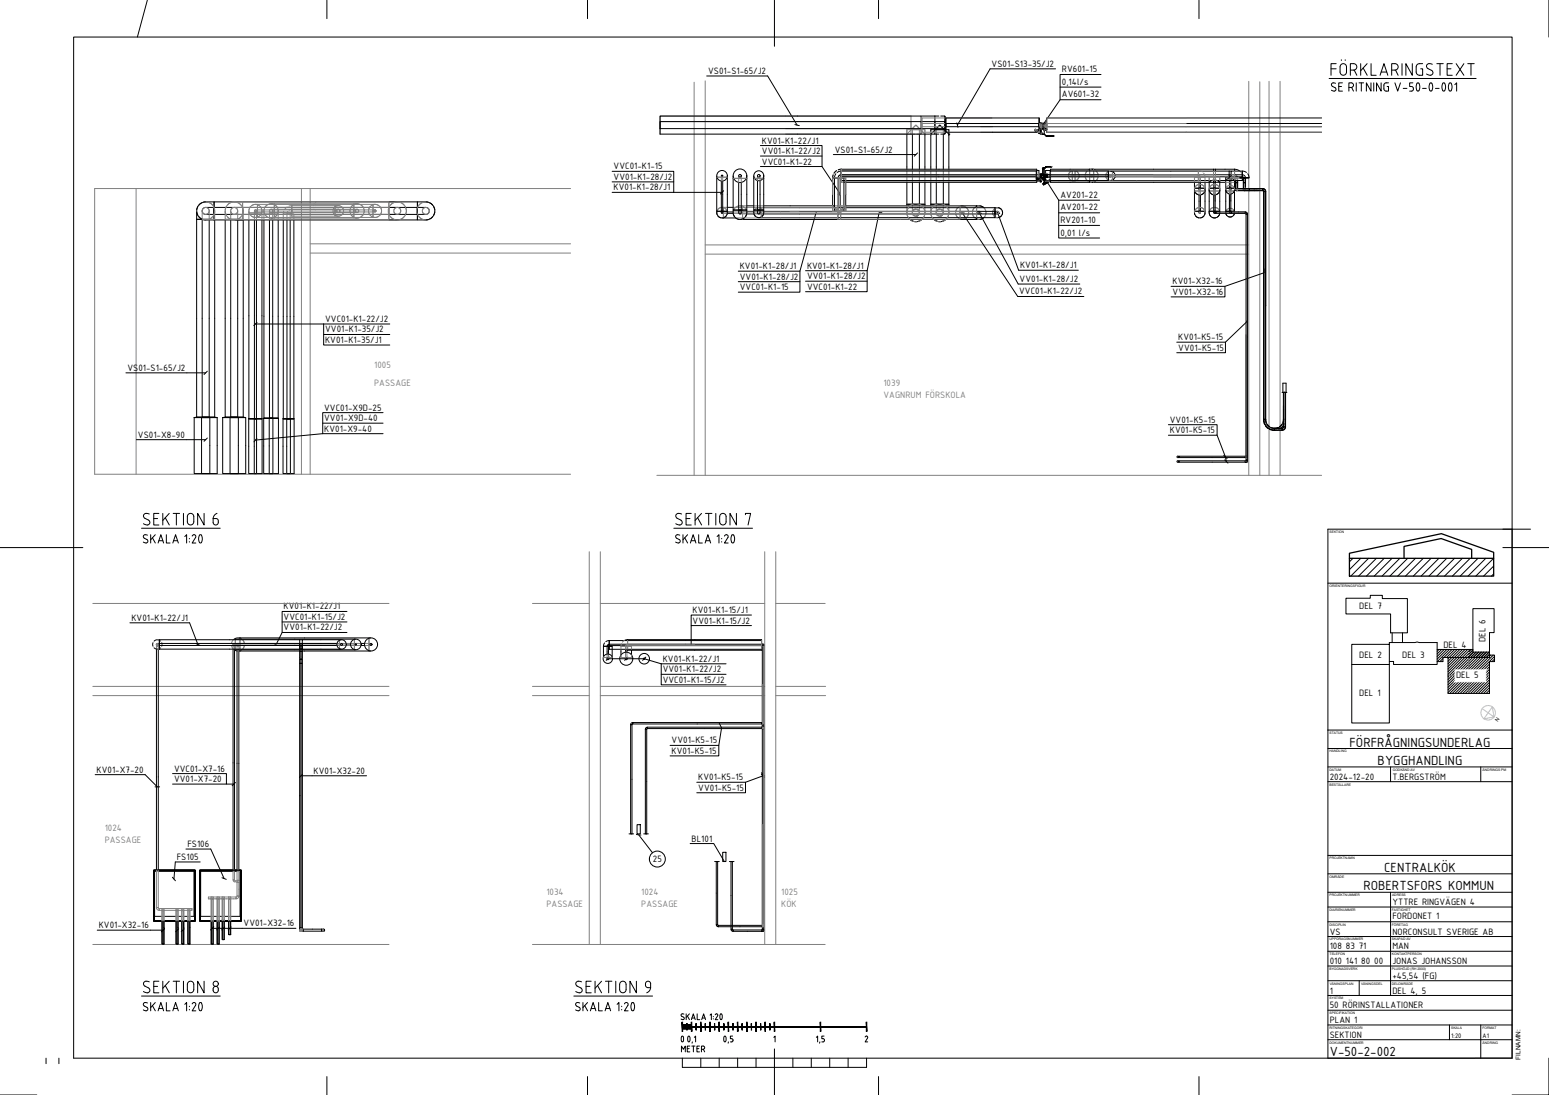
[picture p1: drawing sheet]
<svg xmlns="http://www.w3.org/2000/svg" width="841mm" height="594mm" viewBox="0 0 841 594" stroke-linecap="round" stroke-linejoin="round" font-family="sans-serif">
<defs><g id="words">
<g font-size="10.1">
<text x="368" y="568">0,1</text>
<text x="387" y="568">0,5</text>
</g>
<g font-size="7.8">
<text x="733" y="405">FÖRFRÅGNINGSUNDERLAG</text>
<text x="748" y="415">BYGGHANDLING</text>
<text x="752" y="473">CENTRALKÖK</text>
<text x="740" y="483">ROBERTSFORS KOMMUN</text>
<text x="722" y="573">V-50-2-002</text>
</g>
<text font-size="6.6" x="369" y="572">METER</text>
<g font-size="5.4">
<text x="384" y="40">VS01-S1-65/J2</text>
<text x="538" y="36">VS01-S13-35/J2</text>
<text x="577" y="39">RV601-15</text>
<text x="577" y="46">0,14l/s</text>
<text x="577" y="53">AV601-32</text>
<text x="414" y="78">KV01-K1-22/J1</text>
<text x="414" y="84">VV01-K1-22/J2</text>
<text x="453" y="83">VS01-S1-65/J2</text>
<text x="414" y="89">VVC01-K1-22</text>
<text x="333" y="92">VVC01-K1-15</text>
<text x="333" y="98">VV01-K1-28/J2</text>
<text x="333" y="103">KV01-K1-28/J1</text>
<text x="576" y="107">AV201-22</text>
<text x="576" y="114">AV201-22</text>
<text x="576" y="121">RV201-10</text>
<text x="576" y="128">0,01 l/s</text>
<text x="402" y="146">KV01-K1-28/J1</text>
<text x="438" y="146">KV01-K1-28/J1</text>
<text x="554" y="146">KV01-K1-28/J1</text>
<text x="402" y="152">VV01-K1-28/J2</text>
<text x="438" y="151">VV01-K1-28/J2</text>
<text x="554" y="153">VV01-K1-28/J2</text>
<text x="637" y="154">KV01-X32-16</text>
<text x="402" y="157">VVC01-K1-15</text>
<text x="438" y="157">VVC01-K1-22</text>
<text x="553" y="160">VVC01-K1-22/J2</text>
<text x="637" y="160">VV01-X32-16</text>
<text x="177" y="175">VVC01-K1-22/J2</text>
<text x="177" y="180">VV01-K1-35/J2</text>
<text x="640" y="185">KV01-K5-15</text>
<text x="177" y="186">KV01-K1-35/J1</text>
<text x="640" y="190">VV01-K5-15</text>
<text x="69" y="201">VS01-S1-65/J2</text>
<text x="176" y="223">VVC01-X9D-25</text>
<text x="176" y="228">VV01-X9D-40</text>
<text x="635" y="229">VV01-K5-15</text>
<text x="75" y="237">VS01-X8-90</text>
<text x="176" y="234">KV01-X9-40</text>
<text x="635" y="235">KV01-K5-15</text>
<text x="154" y="331">KV01-K1-22/J1</text>
<text x="376" y="333">KV01-K1-15/J1</text>
<text x="738" y="331">DEL 7</text>
<text x="71" y="337">KV01-K1-22/J1</text>
<text x="154" y="336">VVC01-K1-15/J2</text>
<text x="376" y="338">VV01-K1-15/J2</text>
<text x="154" y="342">VV01-K1-22/J2</text>
<text x="784" y="352">DEL 4</text>
<text x="806" y="348" transform="rotate(-90 806 348)">DEL 6</text>
<text x="360" y="359">KV01-K1-22/J1</text>
<text x="738" y="357">DEL 2</text>
<text x="761" y="357">DEL 3</text>
<text x="360" y="365">VV01-K1-22/J2</text>
<text x="360" y="370">VVC01-K1-15/J2</text>
<text x="791" y="368">DEL 5</text>
<text x="738" y="377">DEL 1</text>
<text x="365" y="403">VV01-K5-15</text>
<text x="365" y="409">KV01-K5-15</text>
<text x="52" y="419">KV01-X7-20</text>
<text x="94" y="419">VVC01-X7-16</text>
<text x="170" y="420">KV01-X32-20</text>
<text x="94" y="424">VV01-X7-20</text>
<text x="379" y="423">KV01-K5-15</text>
<text x="722" y="423">2024-12-20</text>
<text x="756" y="423">T.BERGSTRÖM</text>
<text x="379" y="429">VV01-K5-15</text>
<text x="102" y="460">FS106</text>
<text x="376" y="457">BL101</text>
<text x="96" y="467">FS105</text>
<text x="354" y="468">25</text>
<text x="756" y="491">YTTRE RINGVÄGEN 4</text>
<text x="54" y="504">KV01-X32-16</text>
<text x="132" y="503">VV01-X32-16</text>
<text x="756" y="498">FORDONET 1</text>
<text x="722" y="507">VS</text>
<text x="756" y="507">NORCONSULT SVERIGE AB</text>
<text x="722" y="515">108 83 71</text>
<text x="756" y="515">MAN</text>
<text x="722" y="523">010 141 80 00</text>
<text x="756" y="523">JONAS JOHANSSON</text>
<text x="756" y="531">+45,54 (FG)</text>
<text x="722" y="539">1</text>
<text x="756" y="539">DEL 4, 5</text>
<text x="722" y="547">50 RÖRINSTALLATIONER</text>
<text x="722" y="555">PLAN 1</text>
<text x="722" y="563">SEKTION</text>
</g>
<g font-size="5.4" fill="#808080">
<text x="203" y="200">1005</text>
<text x="203" y="209">PASSAGE</text>
<text x="480" y="209">1039</text>
<text x="480" y="216">VAGNRUM FÖRSKOLA</text>
<text x="57" y="451">1024</text>
<text x="57" y="458">PASSAGE</text>
<text x="297" y="486">1034</text>
<text x="348" y="486">1024</text>
<text x="424" y="486">1025</text>
<text x="297" y="492">PASSAGE</text>
<text x="348" y="492">PASSAGE</text>
<text x="424" y="492">KÖK</text>
</g>
<g font-size="3.9">
<text x="788" y="563">1:20</text>
<text x="805" y="563">A1</text>
</g>
<text font-size="3.5" x="825" y="575" transform="rotate(-90 825 575)">FILNAMN:</text>
<text font-size="2.8" x="813" y="392" transform="rotate(-56 813 392)">N</text>
<g font-size="1.8">
<text x="722" y="289">SEKTION</text>
<text x="722" y="318">ORIENTERINGSFIGUR</text>
<text x="722" y="398">STATUS</text>
<text x="722" y="408">HANDLING</text>
<text x="722" y="418">DATUM</text>
<text x="756" y="418">GODKÄND AV</text>
<text x="805" y="418">ÄNDRINGS PM</text>
<text x="722" y="426">BESTÄLLARE</text>
<text x="722" y="466">PROJEKTNAMN</text>
<text x="722" y="476">OMRÅDE</text>
<text x="722" y="486">PROJEKTNUMMER</text>
<text x="756" y="486">ADRESS</text>
<text x="722" y="494">DIARIENUMMER</text>
<text x="756" y="494">FASTIGHET</text>
<text x="722" y="502">DISCIPLIN</text>
<text x="756" y="502">FÖRETAG</text>
<text x="722" y="510">UPPDRAGSNUMMER</text>
<text x="756" y="510">SKAPAD AV</text>
<text x="722" y="518">TELEFON</text>
<text x="756" y="518">KONTAKTPERSON</text>
<text x="722" y="526">BYGGNADSVERK</text>
<text x="756" y="526">PLUSHÖJD (RH 2000)</text>
<text x="722" y="534">VÅNINGSPLAN</text>
<text x="739" y="534">VÅNINGSDEL</text>
<text x="756" y="534">DELOMRÅDE</text>
<text x="722" y="542">SYSTEM</text>
<text x="722" y="550">SPECIFIKATION</text>
<text x="722" y="558">RITNINGSKATEGORI</text>
<text x="788" y="558">SKALA</text>
<text x="805" y="558">FORMAT</text>
<text x="722" y="566">DOKUMENTNUMMER</text>
<text x="805" y="566">ÄNDRING</text>
</g>
</g></defs>
<g fill="none" stroke="#808080" stroke-width=".54">
<path d="M377 45v213M383 44v214M678 44v214M684 44v214M689 44v214M695 44v214M358 70v-4h137v4h-68M358 73v-10h137v10h-68M492 70v3l5-5 5 5v-3zM495 73h2M495 70h.1M495 70l2-2 2 2"/>
<path d="M495 70h4v3M495 70v3M498 73h2M500 70h-1M500 66l1 1-1 3zM500 63l1 1v8l-1 1zM501 69h13M501 72h14M502 70v1M502 72v1M505 73h.1M505 70v3"/>
<path d="M508 70v2M508 70h.1M512 70h.1M512 70v2M515 70v2M532 69h7M539 67h-38v2M539 64h-38v8M562 71l1 1zM563 71h.1M563 71h1M563 72l2 1"/>
<path d="M563 72h.1M563 72l1-1v1M564 71l-2-1v1l1 1M564 71h.1M564 71l-1 1M564 70h.1M564 67v1M564 68v1M564 67h.1M564 67v2M564 70v2h-32M565 73h.1"/>
<path d="M565 67v2h-1M565 67v2h1M565 72l1 1M567 69v-1h-2v2M567 70v1M568 67v2h-1M568 67v2v-2M568 67v1M568 68v1M568 70h.1M644 67h-76v2h150M644 64h-76v8h150"/>
<path d="M389 96h6M392 95v1v-1M392 98v-2v2M398 97h7M398 95h.1M401 95v1a.9 .9 0 0 0 0 1 .9 .9 0 0 0 1 0v-2M401 99v-2h1v2M405 95h.1M409 95h.1M409 97h5M411 95v2a.8 .8 0 0 0 1 0 .8 .8 0 0 0 1-1v-1M411 98v-1h2v1"/>
<path d="M415 95h.1M452 95v1h7M453 96h6M454 93l-1 1M455 96h1M455 96h1v10M455 96v19h1M457 96h-1M457 95l-2 1h1M457 92h-2M457 96h106v-1v1M457 93v6h1"/>
<path d="M457 96v-1h-1l-1 1h1M457 95v1zM457 92v7zM457 98h106M459 96v2M492 92v7M495 92v7M499 92v7M502 92v7M505 92v7M508 92v7M510 95h-53v1"/>
<path d="M512 92v7M515 92v7M563 92h-106v6M563 97h.1M563 96v1M563 97v1M564 98h.1M564 95h1M564 95h1v1h-1zM564 96h1M564 95v1l1-1M564 95h-107v1"/>
<path d="M564 95v1h-107M564 94v2M564 95v1h-1v-1v1M564 94v1h1h-1v1h1v-1M564 94h1v2h-1zM565 95v1M565 96h.1M565 96h-1M565 96l1-1 1 1h-1M565 96v1M565 95l1 1h-1zM565 95h.1"/>
<path d="M565 95h2M565 95v1zM565 94v2M565 95v-1v2M565 94v2zM566 96v-1l1 1h-1zM566 91h.1M566 91h2zM566 94v1h1M566 91h1M567 95v1h-2M567 96h.1"/>
<path d="M567 95h.1M567 96h-1M567 95v1M567 92h-1v1M567 91h-1l1 1M567 95v1zM567 95h1l-1 1h1M567 96h1M567 95v1l1-1M568 95h.1M568 95l-2-1v2h1h-1M568 95h14v1h-14z"/>
<path d="M568 94v2M568 98h.1M568 95v1h-1M568 95v1zM568 95v1h1v-1v1h-1zM568 94v1v-1h1M568 90v1M568 90l3 1h-3M568 91h.1M568 90h3M569 95h1v1h-1zM570 98h-1"/>
<path d="M570 95v1M570 98h.1M570 93v5M570 92h12M571 90h.1M571 90l-3 1M580 96l1 2M581 95h11M581 93l-1 2M582 98h2M582 95h1v1v-1h1v1h-2zM582 92v6h2v-6h-1l1 1"/>
<path d="M582 92h1l-1 1M582 92v6h-14M584 95h67v1h-67zM584 92h67v6h-67zM585 93l1 2M586 96l-1 2M589 96l1 2M590 93l-1 2M591 92h2a4 4 0 0 0-4 3 4 4 0 0 0 4 4l-2-1M592 95h1h-1l1 1v-1h1a1.2 1.2 0 0 1-1 1 1.2 1.2 0 0 1-1 0zM592 93v5M592 95v1h-11"/>
<path d="M594 92v7M596 96l-1 2 1-3-1-2 1 2h-2v1h2M601 94v2M601 95h4h-1v1M601 96h4M601 97l2 1M603 95h1a.9 .9 0 0 1-1 1 .9 .9 0 0 1-1-1zM603 93l-2 1M603 93a2.6 2.6 0 0 0-3 2 2.6 2.6 0 0 0 3 3M604 93v5M626 95h33v1h-33M649 96h5v3"/>
<path d="M649 96v3M651 92l2 1M651 92v6M651 96h1v3M651 96v3M654 94v2h-5M658 98l1-1 2 1M659 93v5M659 96h.1M659 96h1v2M659 96h1M659 96v2"/>
<path d="M660 96h.1M660 95v1M660 93v5M662 99v-3h-5l-1 3M662 99h.1M662 96v2M665 96h2M666 96l-1 2M666 99h4M668 96v2M668 96h7zM668 95h2v1h-2"/>
<path d="M670 96v2M670 93v5M671 97h1v1M671 97v1M671 96l-1-1h1l1 1M671 96h1zM673 93l2 2M675 95v1M74 102v155M107 114v1M110 114v5h7M112 113l1 1"/>
<path d="M113 110h-1a5 5 0 0 1 5 4 5 5 0 0 1-5 5h1M113 115l-1 1M114 114v5h-4h4M114 110l1 1M115 118l-1 1M116 112l1 2M117 115l-1 2M117 114v5M117 119h.1M122 114v5h10v-5M122 119h10M122 115l1 2"/>
<path d="M123 112l-1 2M123 118l2 1M125 110l-2 1M125 114v5h4v-5M125 119h4M125 115l2 1M125 114l2-1 2 1M126 119h1M126 110h2M127 113h5v3M127 110h5v9M127 119h1"/>
<path d="M128 119h-1M129 115l-2 1h5M129 110l2 1M131 118l-2 1M131 112l1 2M132 113h79v3h-79zM132 110h79v9h-79zM132 115l-1 2M135 114v2h7v-2M135 119v-3h7v3M135 115l1 2M136 112l-1 2"/>
<path d="M137 117l2 1M137 111h2h2M138 114v2h1v-2M138 119v-3h1v3M139 114h1v1M139 115h-1l1-1v1h1M139 111h1v7M140 114h63v1h-63zM140 111h63v7h-63zM141 117l-2 1h1M141 112l1 2M142 115l-1 2"/>
<path d="M143 114v2h8v-2M143 119v-3h8v3M143 113v2M144 116l1 2M145 111l-1 2M146 118h1M146 111h2M146 114v2h2v-2M146 119v-3h2v3M147 114h2v1M147 115a.9 .9 0 0 1-1-1 1 1 0 0 1 2 0 .9 .9 0 0 1-1 1h2M147 111h2v7"/>
<path d="M148 118h-1h2M149 115h43v-1h-34v1M149 111h43v7h-43zM149 111l2 2M151 116l-2 2M151 113v2M154 116h6M154 116h6v3M154 116v3M154 115v1M156 116h2v3M156 116v3"/>
<path d="M156 112l-1 2M156 115v1M157 112h1v5M157 114h1a.9 .9 0 0 1 1 0 .9 .9 0 0 1-1 1M158 112h24v5h-24zM158 115v1h-2M164 102v155M168 102v155M171 114h-22v1M181 115l1 2M182 112l-1 2M182 114v1h-24"/>
<path d="M183 117h2M184 114h-2v1h2M184 112h1M184 112h-1M184 112h-2v5h2M186 112v2M186 115v2M190 113v2M190 116l2 2M192 111l-1 2M193 118h2M194 114h-2v1h2"/>
<path d="M194 111h1M194 111h-1M194 111h-2v7h2M196 111l1 2M197 116l-1 2M198 113v2M200 115l1 2M201 112l-1 2M202 117l2 1 2-1M204 114h-1v1h1M204 111h2M204 111h-2"/>
<path d="M204 111h-1v7h1M206 112l1 2M207 115l-1 2M211 115v2M211 112v2M212 118l2 1M214 110l-2 1M214 115l2 1 2-1M215 119h2M216 113l2 1M216 113l-2 1M216 113h-5v3h5"/>
<path d="M216 110h1M216 110h-1M216 110h-5v9h5M218 110l1 1M219 118l-1 1M220 112l1 2M221 115l-1 2M226 115l1 2M227 112l-1 2M227 118l2 1M229 110l-2 1M229 115l2 1"/>
<path d="M230 110h1a5 5 0 0 0-5 4 5 5 0 0 0 5 5h-1M231 113l-2 1M310 102h-259v155h259M389 114v1a2.9 2.9 0 0 1 3-3 2.9 2.9 0 0 1 3 3v-1M392 113l-2 1M392 115h.1M392 115h1v1h-1M392 112h1v6v-6h2M393 113l1 1M395 115h-2v1h2M398 115h57M398 112h57"/>
<path d="M399 113l-1 2a4 4 0 0 1 4-3 4 4 0 0 1 3 3v-2M401 115a.7 .7 0 0 1 1 0M401 112h-2M402 115a.9 .9 0 0 1 1 0 .9 .9 0 0 1 0 1h-1M402 112h1v7v-7h2M402 119h.1M402 112h2M405 115h-2v1h2M409 115h6h-2v1M409 112h6M409 116h6M410 113l-1 2a2.7 2.7 0 0 1 3-2 2.7 2.7 0 0 1 3 2l-1-2"/>
<path d="M411 113h2M411 115a.7 .7 0 0 1 1 0 .7 .7 0 0 1 1 0M412 115h1v1h-1M412 113h1M412 118h.1M413 113v5M413 113h2M429 116h5M429 115h5M452 112h.1M452 112v3h7M452 106v-10h7v10"/>
<path d="M452 112l4 3 3-3M452 112v3M453 113h.1M453 112h5M453 113v2M455 115v1h-57M455 112v6h-55M455 115v1h66v-1h-65v1v-1h74M455 112v6M455 119h66v-7h-65v7M455 115v1zM455 112v7z"/>
<path d="M455 112h1M455 115h.1M455 115h1M455 113v2M456 115h.1M456 115h-1M456 113v2M456 112v6M458 113h.1M458 113v2M458 113a2.8 2.8 0 0 1-2 1 2.8 2.8 0 0 1-3-1M459 112h.1"/>
<path d="M459 112v3M492 112l1 5M492 111h1M493 114v3M493 118l1 1a5 5 0 0 1 0-7 5 5 0 0 1 7 0 5 5 0 0 1-1 7l1-1M493 113v1M493 118l2 2M494 112l-1 1M495 112v4l1 1M495 111h1M496 111l-2 1M497 114l-2 1 2 2"/>
<path d="M497 113l-1 1M498 114l1 1M498 111h2M499 111h-2h-2M499 116l-2 1M499 111h.1M499 115l-1 2M499 112v3M500 111l1 1M500 112l2 1M501 119l-2 1M502 113v2"/>
<path d="M502 111h.1M502 114v1M502 116l-1 2M502 115v2M502 112v3M505 112l1 5M506 114v3M506 118l1 1a5 5 0 0 1 0-7 5 5 0 0 1 7 0 5 5 0 0 1-1 7l1-1M506 113l-1 1M506 118l2 2M507 112l-1 1M508 112v4l1 1"/>
<path d="M509 111l-2 1M510 114l-2 1 2 2M510 113l-1 1M511 114l1 1M511 111h2M512 111h-2h-2M512 116l-2 1M512 115l-1 2M512 112v3M513 111l1 1M513 112l2 1M514 119l-2 1"/>
<path d="M515 113v2M515 114v1M515 116l-1 2M515 115v2M515 112v3M519 116l1 2M520 113l-1 2M520 118l2 1 2-1M522 115h-1v1h1M522 112h2M522 112h-2M522 112h-1v7h1"/>
<path d="M525 113l1 2M526 116l-1 2M528 116l1 2M529 113l-1 2M529 112h3a4 4 0 0 0-4 3 4 4 0 0 0 4 4l-3-1M530 115v1h2M530 115h2a.7 .7 0 0 0-1 1 .7 .7 0 0 0 1 0 .7 .7 0 0 0 0-1M530 113v5M530 115v1h-37M535 117l-1 1M535 113h-1l1 2-1 3M535 114v2"/>
<path d="M539 114v2M540 114l2-1a2.7 2.7 0 0 0-3 2 2.7 2.7 0 0 0 3 3l-2-1M542 115a.7 .7 0 0 0-1 0 .7 .7 0 0 0 1 1M649 104h5M649 102v1a2.9 2.9 0 0 1 2-3 2.9 2.9 0 0 1 3 3v-1M649 114v1a2.9 2.9 0 0 1 2-3 2.9 2.9 0 0 1 3 3v-1M651 100l-2 1M651 113l-2 1M651 106v-2h1v2M651 115h1M652 100l2 1M652 113l2 1"/>
<path d="M657 104h5M657 102v1a2.9 2.9 0 0 1 2-3 2.9 2.9 0 0 1 3 3v-1M657 114v1a2.9 2.9 0 0 1 3-2 2.9 2.9 0 0 1 2 3M659 100l-2 1M659 113l-2 1M659 103v1h1v-1M659 103h1M659 115h1M659 115h1zM659 103h1v3M659 103v3M660 115h.1"/>
<path d="M660 109v-5h-1v11h1M660 103v3M660 100l2 1M660 113l2 1M662 114v1M666 104h4M666 116a2.4 2.4 0 0 1 2-3 2.4 2.4 0 0 1 2 3M666 101v2a2.4 2.4 0 0 1 2-3 2.4 2.4 0 0 1 2 3v-2M666 114v1M667 101h2M667 113h2M668 103v1v-1"/>
<path d="M668 103h.1M668 115h.1M668 103v2M668 115h8v1h-7M668 109v-5v11M668 103v2v-2M670 114v1M671 103h.1M671 102v1M671 102l1 1h-1M671 102a.7 .7 0 0 1 1 1 .6 .6 0 0 1-1 0 .6 .6 0 0 0 1 0 .7 .7 0 0 0-1-1zM672 102v1"/>
<path d="M675 102v1M676 103v-1v1h5M676 102h5M676 103h-1a.6 .6 0 0 1 0-1 .7 .7 0 0 1 1 1h5M676 102v1M677 116a.6 .6 0 0 0 0-1 .6 .6 0 0 0-1 0l1 1v131v-65M681 103h2M683 102h-2v1M686 103v-1l1 2M686 104v124h1M686 104h1v62M686 104v-2l1 1v1"/>
<path d="M168 137h142M168 132h142M383 138h295M383 133h295M496 120h2M509 120h2M687 166v-62h-1v124M697 213h1M697 213h1v15M698 213h-1h1v15M686 228h1M686 228l1 2"/>
<path d="M687 228v1v-1M687 228h.1M687 231l2 1M688 230l1 2M689 233h3M690 232h2M693 232h-1M693 233h-1M695 232l-1 1M697 220v8h1M697 228v1M697 230v1"/>
<path d="M698 230l-1 1M698 228v1M125 257h4M138 257h1M146 257h2M156 257h2M357 258h361M639 250v1M639 248h.1M676 248h1M676 250h1M677 248v-1v1"/>
<path d="M677 250h.1M320 299v213M326 299v213M415 299v213M421 299v213M50 327h161M289 327h31M326 327h89M421 327h27M85 352v-1h1v1M85 347l2 1M86 349h-1a.8 .8 0 0 0 0 1 .8 .8 0 0 0 1 1v-1"/>
<path d="M86 349l-1 1M86 350h-1M87 351l-2 1M88 349v2M126 350l1 2M127 350h.1M127 352v-2v3M127 347l-1 2M127 350v-1v1h1M127 349h1M128 349h.1M128 349v1z"/>
<path d="M128 350h.1M128 350h60M128 347v5M129 353v-2h1v2M129 349h1v1M129 350v-1l1 1h-1h1M129 346l2 1M129 349a.8 .8 0 0 0 0 1 .8 .8 0 0 0 1 1v-1M130 350h-1M130 347v6M130 350h66M131 353h-2"/>
<path d="M132 347l1 2M133 350l-1 2M163 352h.1M163 357a.7 .7 0 0 1 0-1 .7 .7 0 0 1 1 1M163 353h1M163 350v2M163 357h.1M164 357v1M164 357h-1v1M164 357h.1M164 352h.1M184 347v5"/>
<path d="M184 349v1h-1M185 349h-1v1h1M188 349h-60v1M190 349h2v1h-2M192 347v6M193 349h-1v1h1M196 349h-66v1M198 349h2v1h-2M200 346v7M201 349a.7 .7 0 0 0 0 1M328 356v1M330 355v2"/>
<path d="M330 357h.1M332 356l-4 1M337 351h6M337 351h6v1M337 351v1M337 349v2M339 347l-1 1M340 352v-1v1M340 354v3M340 357h.1M341 347v5M343 355v2h-6v-2v2"/>
<path d="M377 350h-36M414 350a.6 .6 0 0 1 1 0 .7 .7 0 0 1-1 1h1v41h-1v-21M414 350h-73M414 347v5M414 350h.1M809 355v2h-12v9h12h-12v10v-10h-11h11v-9M50 377h161M50 372h161M289 377h31M289 372h31M326 377h89M326 372h89"/>
<path d="M421 377h27M421 372h27M414 392h.1M414 393h.1M414 395h.1M414 394v-1h1v1M415 396v106h-1v-55M85 472h1v20h-1zM85 473h1M127 472v5zM127 473h.1M128 478h.1"/>
<path d="M129 479h.1M129 479h1v7h-1zM129 479v-1v1M129 473h1M130 478h-1v-6h1v7M85 492h1v2l-1-1zM88 494h1v6h-1zM88 497h1M88 493v1h-2v-1h3M88 494h1M88 494h.1M88 494h1v6"/>
<path d="M89 494h.1M96 494h1v6h-1zM96 497h1M96 493v1h-7M96 494h1v6M96 494h1M96 494v6M97 494h.1M97 493h-8v1M97 494h-1M99 494h1v6h-1zM99 497h1"/>
<path d="M99 493v1h-2M99 494h1M99 494h1v6M99 494v6M100 494h-1M100 494h.1M100 493h-3v1M102 494h1v6h-1zM102 497h1M102 493v1h-2M102 494h1v6M102 494h1"/>
<path d="M102 494v6M103 493h-3v1M103 494h-1M104 493v1h-1M104 493h-1v1M104 493v1M113 487v1M115 500v-12h1v12M115 500h1M115 497h1M115 487h-2v1M115 487v1h-2"/>
<path d="M115 487h1M115 488h1v12M115 488h1M115 488v12M118 500v-12h1v12M118 500h1M118 497h1M118 487h-2v1M118 487v1h-3M118 487h1M118 488h1v12M118 488v12"/>
<path d="M119 488h-1M121 488h1v12h-1zM121 497h1M121 487h-2v1M121 487v1h-3M121 487h1M121 488h1v12M121 488h1M121 488v12M124 488h1v12h-1zM124 497h1M124 487h-2v1"/>
<path d="M124 487v1h-3M124 487h1M124 488h.1M124 488h1v12M124 488h1M124 488v12M128 487l2-1-1 2h-1zM128 487h-3v1M128 487v1h-4M50 512h161M163 505a.7 .7 0 0 1 0-1 .7 .7 0 0 1 1 1M163 505h1z"/>
<path d="M163 504l1 1M163 504h2M163 505h1M164 505l-1-1 1 1M175 504h1l-1 1h1zM289 512h159M414 505h.1M414 503h.1M414 502h.1M414 502h1M414 505h1h-1"/>
<circle cx="583" cy="95" r="2.9"/>
<circle cx="583" cy="95" r=".4"/>
<circle cx="593" cy="95" r=".5"/>
<circle cx="603" cy="95" r=".5"/>
<circle cx="651" cy="96" r=".5"/>
<circle cx="112" cy="114" r="1.9"/>
<circle cx="127" cy="114" r="5"/>
<circle cx="127" cy="114" r="1.9"/>
<circle cx="139" cy="114" r="4"/>
<circle cx="139" cy="114" r=".5"/>
<circle cx="147" cy="114" r="4"/>
<circle cx="147" cy="114" r=".9"/>
<circle cx="184" cy="114" r=".9"/>
<circle cx="184" cy="114" r="2.9"/>
<circle cx="194" cy="114" r=".9"/>
<circle cx="194" cy="114" r="4"/>
<circle cx="204" cy="114" r=".6"/>
<circle cx="204" cy="114" r="4"/>
<circle cx="204" cy="114" r=".5"/>
<circle cx="216" cy="114" r="5"/>
<circle cx="216" cy="114" r="1.9"/>
<circle cx="231" cy="114" r="1.9"/>
<circle cx="392" cy="115" r=".4"/>
<circle cx="402" cy="115" r=".7"/>
<circle cx="412" cy="115" r=".7"/>
<circle cx="497" cy="115" r="1.9"/>
<circle cx="510" cy="115" r="1.9"/>
<circle cx="522" cy="115" r=".6"/>
<circle cx="522" cy="115" r="4"/>
<circle cx="522" cy="115" r=".5"/>
<circle cx="532" cy="115" r=".7"/>
<circle cx="542" cy="115" r=".7"/>
<circle cx="651" cy="103" r=".5"/>
<circle cx="651" cy="115" r=".4"/>
<circle cx="651" cy="103" r=".4"/>
<circle cx="659" cy="115" r=".4"/>
<circle cx="659" cy="103" r=".4"/>
<circle cx="668" cy="115" r=".4"/>
<circle cx="671" cy="103" r=".4"/>
<circle cx="676" cy="103" r=".6"/>
<circle cx="676" cy="103" r=".4"/>
<circle cx="677" cy="248" r=".4"/>
<circle cx="85" cy="350" r=".6"/>
<circle cx="85" cy="350" r=".5"/>
<circle cx="127" cy="350" r=".4"/>
<circle cx="129" cy="350" r=".5"/>
<circle cx="163" cy="357" r=".5"/>
<circle cx="340" cy="350" r=".5"/>
<circle cx="414" cy="395" r=".4"/>
<circle cx="414" cy="392" r=".4"/>
<circle cx="127" cy="478" r=".5"/>
<circle cx="163" cy="505" r=".5"/>
<circle cx="414" cy="502" r=".4"/>
</g>
<g fill="none" stroke="#000" stroke-width=".54">
<path d="M80 0l-5 20M177 0v10M319 0v10M420 0v25M477 0v10M651 0v10M841 0v20M40 20h781v554h-781zM573 37h-35l-18 31M723 37h2M725 35h-2v6M728 35a1.7 1.7 0 0 1 2 0 1.7 1.7 0 0 1 1 1v3a1.7 1.7 0 0 1-2 2 1.7 1.7 0 0 1-1-2z"/>
<path d="M728 32v1M730 32v1M733 38h2a1.7 1.7 0 0 0 2-2 1.7 1.7 0 0 0-2-1h-2v6M735 38l2 3M739 35v6M740 37l2 4M742 35l-3 3M744 35v6h3M750 39h3M756 38h1a1.7 1.7 0 0 0 2-2 1.7 1.7 0 0 0-2-1h-1v6M758 38l1 3M761 35v6"/>
<path d="M767 35v6l-4-6v6M772 35h-2l-1 1v4l1 1h2v-4h-1M778 35h-1a1.5 1.5 0 0 0-2 0 1.5 1.5 0 0 0 0 2l2 1a1.6 1.6 0 0 1 0 3 1.6 1.6 0 0 1-2-1M780 35h4M782 35v6M786 37h2M789 35h-3v6h3M791 35l4 6M795 35l-4 6M797 35h3M799 35v6M384 41h33l16 27"/>
<path d="M576 47h22M598 54h-22l-10 14M598 40h-22v14M722 43h79M725 45a1.1 1.1 0 0 0-2 0 1.1 1.1 0 0 0 0 2l2 1a1.2 1.2 0 0 1 0 1 1.2 1.2 0 0 1-2 0M727 47h1M729 45h-2v4h2M732 47h2a1.2 1.2 0 0 0 1-1 1.2 1.2 0 0 0-1-1h-2v4M734 47l1 2M736 45v4M738 45h2M739 45v4"/>
<path d="M744 45v4l-2-4v4M746 45v4M749 41l2-6 3 6M750 45v4l-3-4v4M754 45h-2l-1 1 1 3h2v-2h-1M757 45l2 4 1-4M762 48h2M767 45h-2v2h1a1.3 1.3 0 0 1 1 1 1.3 1.3 0 0 1-1 1h-1M769 45h1a2.3 2.3 0 0 1 1 2 2.3 2.3 0 0 1-1 2l-1-2zM772 48h2M776 45h1a2.3 2.3 0 0 1 1 2 2.3 2.3 0 0 1-1 2l-1-2zM779 48h2"/>
<path d="M783 45h1a2.3 2.3 0 0 1 1 2 2.3 2.3 0 0 1-1 2l-1-2zM787 45a2.3 2.3 0 0 1 1 2 2.3 2.3 0 0 1-1 2l-1-2zM790 46l1-1v4M413 79h33v11M432 68h2M492 73v19M495 73v19M499 73v19M502 73v19M505 71v-1h10v1M505 72v1M505 73l5-5 5 5"/>
<path d="M505 74v18M508 66v4h-150v-4h155M508 63v10h-2M508 70h5M508 73h2M508 70h.1M508 70l2-2 2 2M508 73v19M509 70h3M510 63h-152v10h147M511 63h2M511 73h2"/>
<path d="M512 73v19M513 70h-1M513 66l1 1-1 3zM513 63l1 1v8l-1 1zM514 67h50v2h-50zM514 72h49M515 72v20M516 73h-1M519 67l1 2M562 71l1 1zM562 70l2 1-1 1-1-1zM563 71h.1"/>
<path d="M563 71h1M563 72l2 1zM563 72l2 1M564 71l-1 1M564 72h.1M564 71h1M564 71h1l-1 1h-1M564 70l-1 1M564 70h.1M564 71v-7h-50v8M564 70l1 1M564 70l1 1z"/>
<path d="M564 72l1-1-1 1 1 1M564 72h2l-1 1M564 64v3M564 67h1M564 69v1M565 67l-1 1 1-1v1h-1h1v1h-1h1M565 67h3v1h-3zM565 69l1 1zM565 71l-1 1M565 70v1l-1-1zM565 71v1M565 69v1l-1-1z"/>
<path d="M565 73h.1M565 71v1v-1M565 71h.1M565 68l1 1v1l-1-1zM565 68h.1M565 69h-1l2 1-1-1M565 69l1 1h-1zM565 68l1 2M565 68l1 1M566 68h1l-1 1-1-1zM566 73h1M566 68l1 2"/>
<path d="M566 72h-1v1M566 68h-1M566 68h.1M566 69h.1M566 70l1 1M567 68l1 2M567 68h.1M567 70h-1M567 70v1M567 70h.1M567 71v2h-2h2M567 69v1"/>
<path d="M567 71h.1M567 68l1 1v1M567 73l1 1zM568 67h-3M568 70h.1M568 67h.1M568 67v1v-1v1v1M568 74h4zM568 69v1M568 69h.1M718 67h-150v2h150M718 64h-150v8h150"/>
<path d="M332 93h34v11M332 99h34M389 96v19h6v-19M392 98v17v-17M398 96v18h7v-18M401 99v15h1v-15M409 96v1M409 97v17h6v-17M409 97h.1M411 98v16h2v-16M413 90h33l10 14v2M413 85h33"/>
<path d="M415 97h.1M415 96v1M452 96h1M452 96v16M452 95v1M452 84h45M453 96h5M453 96h5v16M453 96v19M454 94l-1 2M454 93l-1 1M455 94l2-1v5"/>
<path d="M455 95a1 1 0 0 1 2 0 .7 .7 0 0 1-1 1h-1zM457 92v1M457 92h106v2M457 92h-2M457 93h106v5h-106zM457 96h106M459 98v13M492 99v12M495 99v12M498 83l-2 2M499 99v12M502 99v12"/>
<path d="M505 99v12h10h-10M508 99v12h4h-4M512 99v12M515 99v12M563 95h1v1h-1zM563 95h-106v1M563 96v3h-105M563 96l1 1M563 92h1v2M563 98h1M563 97h2l-1 1M563 96l1 1-1-1"/>
<path d="M564 98h.1M564 97l-1 1v-1M564 96h-1M564 97v1M564 94v1h1v-1M564 94h1v2h-1v-1h1v1h-1zM564 96v2M565 98v1zM565 96l1 1M565 95v1zM565 95v-1v2M565 96h.1"/>
<path d="M565 94v2zM565 94h2v2h-2zM566 96v1M566 96v1l-1 2v-1zM566 91l1 1zM566 97h1M566 91h1zM566 91h.1M566 92h1v3h-1zM566 100l1-1v1h-1l1-1v1h1l-1-1 1 1h-1zM567 91h.1M566 95l9 14h22"/>
<path d="M566 97h1h1h-1h1l-1 1zM566 97h1v1M567 98h1h-1l1-1zM567 91v5M567 95h1v1h-1zM567 95h.1M567 96h.1M567 98v1M567 94v1M567 91l1-1zM567 99h.1M567 99l1-1 1 1-1 1z"/>
<path d="M567 99h1h1l-1 1M567 99l1 1M568 91h.1M568 95v1zM568 97v1M568 98h1l-2 1M568 98h-1M568 94v1h1v-1M568 94h1v2h-1v-1h1v1h-1zM568 99l2-1-1 1zM569 95h1v1h-1zM570 98l-1 1-1-1"/>
<path d="M570 92h-2v2M570 93h32v5h-32zM570 95h32M570 98v1h22M571 90h-3l3 1M571 91h.1M571 90v1M592 98v1M592 92v1M592 92h1M592 99h1M592 92h-22v1"/>
<path d="M593 92l2 1-2-1M593 99h63M593 92h77M595 98l-2 1M602 95h1a.9 .9 0 0 1-1 1 .9 .9 0 0 1 0-1zM602 93v5l3-1M602 93l3 1M602 95v1h-32M603 98h62M604 93h-1a2.6 2.6 0 0 1 2 2 2.6 2.6 0 0 1-2 3M604 93h.1M604 93h64"/>
<path d="M605 94v2M606 95h62M649 99v3h5M651 99v3h1M652 99v3M654 99v3M656 99h1M657 98v1M657 99h5M658 98l-1 1M659 92v1M659 98v1"/>
<path d="M659 98v4h1v-4M660 98v1M660 92v1M661 98l1 1M662 98v4h-5v-3M663 99h2M665 98h1M666 98v-2h4v6h-4v-4M666 98a2.5 2.5 0 0 1 2-2 2.5 2.5 0 0 1 2 2M667 95v1h-61M667 93v5h-1M667 98h3"/>
<path d="M668 98v4v-4M668 95h7v1h-8h1zM668 98v-5h7v5h-4M670 92l3 1M670 98v1M670 92v1M671 99v3M671 98v1h1M672 99v3M672 98v1M673 96h5zM675 99v3"/>
<path d="M675 97v2h1M675 97h1v2M675 96a.7 .7 0 0 1 0-1 .7 .7 0 0 1 1 0v1M675 96h1zM676 99v3M677 94l-2-1v5M677 94l1 2M107 119h3M107 115v4M107 119v107h10v-106M107 115v2M107 112v2"/>
<path d="M108 118l2 1M110 110l-2 1M110 119v107h4v-106M110 113h2h4v3h-3a2.1 2.1 0 0 1-3 0 2.1 2.1 0 0 1 0-3zM110 110h6v9M110 119h6M111 110a5 5 0 0 0-4 4 5 5 0 0 0 4 5M116 113h111v3h-111zM116 110h111v9h-111zM122 120v106h10v-106M125 120v106h4v-106M128 119h4"/>
<path d="M135 120v107h7v-107M138 120v107h1v-107M143 120v107h8v-107M146 120v107h2v-107M154 120v107h6v-107M156 120v107h2v-107M227 113h3a2.2 2.2 0 0 1 3 1 2.2 2.2 0 0 1-3 2h-3zM231 110a5 5 0 0 1 5 4 5 5 0 0 1-5 5M232 110h-5v9h5M233 110l2 1M235 118l-2 1M235 112l1 2"/>
<path d="M236 115l-1 2M332 104h60M389 116a2.9 2.9 0 0 0 3 2 2.9 2.9 0 0 0 3-2M389 116v-1h6v1M390 117l2 1M392 115v1zM392 118h7M393 103l-2 2M394 117l-1 1M395 116h3M395 115h3M395 112h3"/>
<path d="M398 116a4 4 0 0 0 4 3 4 4 0 0 0 3-3M399 118l-1-4h7v4M399 118l2 1M401 114a1.1 1.1 0 0 1 2 1 1.1 1.1 0 0 1-1 1h-1zM402 119h128M404 118l-2 1M406 116h3M406 115h3M406 112h3M409 116a2.7 2.7 0 0 0 3 2 2.7 2.7 0 0 0 3-2M410 117l-1-1v-2h6v2l-1 1M411 118h2"/>
<path d="M411 114a1.1 1.1 0 0 1 2 1 1.1 1.1 0 0 1-1 1h-1zM412 118h1M413 118h.1M415 115h41h-1M415 113h38M415 112h37M443 115l-9 32h-33M452 112h.1M452 112h1M453 113h.1M453 113a2.7 2.7 0 0 0 3 1 2.7 2.7 0 0 0 2-1M453 113h3"/>
<path d="M455 115v1h-40M455 113v5h-42M455 118v1M455 115h.1M455 113v-17h1v17M455 115h1M456 118v1M458 113h-2v5M458 113v2h-5M458 113h.1M459 113h81M459 112h.1"/>
<path d="M459 112h-1M460 112h70M479 115h-2l-6 32h-34M492 111h10M493 111h9M495 120l-1-1a5 5 0 0 0 6 0l-1 1M495 111h4M496 111h3M508 120l-1-1a5 5 0 0 0 6 0l-1 1M521 115l3 1M522 115l31 46h35M530 118v1"/>
<path d="M530 112h.1M530 112h4h-2M530 115l3 1M532 115l21 39h33M532 119l2-1-4 1M540 115h1a.8 .8 0 0 1 1 0 .8 .8 0 0 1-1 1h-1zM540 113v5h2l2-1M540 113h2l2 1M540 115h-84v1M540 115v1h-85M540 113v5h-85M541 115l2 1"/>
<path d="M542 115l11 32h32M542 113a2.7 2.7 0 0 1 2 2 2.7 2.7 0 0 1-2 3M544 114v2M575 109v20h22M575 115h22M649 103v12h5M649 103a2.9 2.9 0 0 0 2 3 2.9 2.9 0 0 0 3-3M649 116a2.9 2.9 0 0 0 2 2 2.9 2.9 0 0 0 3-2M649 105l2 1M649 117l2 1M651 102h1v1zM651 106v9h1"/>
<path d="M651 115h1v1h-1zM652 106v9M654 105l-2 1M654 117l-2 1M654 102h-5v2M654 102v2M654 103v12M654 115h-5v1M654 115v1M657 103v12M657 115v2M657 115h2"/>
<path d="M657 116a2.9 2.9 0 0 0 2 2 2.9 2.9 0 0 0 3-2l-1 2M657 103a2.9 2.9 0 0 0 2 3 2.9 2.9 0 0 0 3-3M657 104v-2h5v2M657 105l2 1M658 118h2M659 102h1v1zM659 115v1M659 106v9h1v1a.7 .7 0 0 1-1-1 .6 .6 0 0 1 1 0v-9M662 105l-2 1M662 103v12h-2M666 103v12h1M666 103a2.4 2.4 0 0 0 2 2 2.4 2.4 0 0 0 2-2"/>
<path d="M666 104v-2h4v2M666 117v-1a2.4 2.4 0 0 0 2 2 2.4 2.4 0 0 0 2-2v1M667 105h2M667 118h2M667 115h-7v1h8M668 105v10h1a.7 .7 0 0 1-1 1 .6 .6 0 0 1 0-1v-10M668 103h.1M669 115h7v1h-7zM670 103v12h-1M671 102v1M676 115v1h1v134v-134zM678 102l-7 1h7"/>
<path d="M678 102h-7v1h7M686 103v1M686 102l1 1v1M686 102v1h-8M686 102h-8v1M686 104v124h1M686 104h1v124M496 120h2M509 120h2M575 122h22M401 153h33M434 147v12h-33"/>
<path d="M437 153h34M471 147v11h-34M665 155v6h-29M687 146v2l-22 7h-29M139 176h73M140 175l-2 2M176 176v11h36M677 174l-12 12h-26M176 181h36M665 186v5h-26M68 202h44M113 201l-2 2"/>
<path d="M696 213h2M697 213v-5h1v5M697 213h1v19h-1zM74 239h38M105 227h13zM105 227h13v30h-13zM109 227h5zM109 227h5v30h-5zM113 238l-2 1M121 227h12zM121 227h12v30h-12zM125 227h4z"/>
<path d="M125 227v30h4M125 227h4v30M135 227h7v30h-7zM135 227h7zM138 227h1v30M138 227v30h1M138 227h1zM139 238l-1 2M143 227h8v30h-8zM143 227h8zM146 227h2v30M146 227v30h2"/>
<path d="M146 227h2zM154 227h6v30h-6zM154 227h6zM156 227h2v30M156 227v30h2M156 227h2zM175 235l-36 4M175 235h33M175 230h33M208 224h-33v11M634 230h27v6h-27M661 236l5 14"/>
<path d="M686 228l1 2M686 228v1M686 228a6 6 0 0 0 6 5M686 230l1 1M687 231l1 1M687 228v1l2 2 3 1M687 228l1 1M688 230l1 2M688 232l2 1M689 233h3M690 232h4M691 233h1"/>
<path d="M696 230l-1 2M696 232v1h-4M696 232h-4v1M697 231l-2 1M697 231l-1 1M697 228l-1 1M697 232h-1M697 229l-1 2-3 1M698 232l-1 1h-1M698 232v1h-2M125 257h4M138 257h1"/>
<path d="M146 257h2M156 257h2M639 250h1v1h-1zM639 248h1h-1zM664 247l2 2M665 250l2 1M676 248h-36h36M676 250h-36v1h36v-1v1h1M677 251h.1M79 279a1.4 1.4 0 0 0-1 1 1.4 1.4 0 0 0 1 1l2 1a1.6 1.6 0 0 1 0 3 1.6 1.6 0 0 1-3-1M79 279h2M86 279h-3v6h3"/>
<path d="M88 279v6M92 279l-4 3M94 279h4M96 279v6M100 279v6M102 279a1.7 1.7 0 0 1 2 0 1.7 1.7 0 0 1 1 1v3a1.7 1.7 0 0 1-2 2 1.7 1.7 0 0 1-1-2zM111 279v6l-4-6v6M118 279l-2 1v1M370 279h-1a1.5 1.5 0 0 0-2 0 1.5 1.5 0 0 0 1 2l2 1a1.6 1.6 0 0 1 0 3 1.6 1.6 0 0 1-3-1M375 279h-3v6h3M377 279v6M381 279l-4 3"/>
<path d="M383 279h4M385 279v6M389 279v6M391 279a1.7 1.7 0 0 1 2 0 1.7 1.7 0 0 1 1 1v3a1.8 1.8 0 0 1-2 2 1.8 1.8 0 0 1-1-2zM400 279v6l-4-6v6M405 279h3l-2 6M0 297h45M77 287h43M79 290a1 1 0 0 0-1 1 1 1 0 0 0 0 1l2 1M79 290h1M80 293a1.2 1.2 0 0 1 0 2 1.2 1.2 0 0 1-2-1M82 290v5"/>
<path d="M83 292l1 3M83 281h3M84 290l-2 3M86 295l1-5 2 5M86 293h2M90 281l2 4M90 290v5h2M94 295l1-5 2 5M94 293h2M100 291l1-1v5M103 292h.1M103 294h.1"/>
<path d="M105 290l1 1-2 4h2M105 290l-1 1M108 290a2.3 2.3 0 0 1 2 2 2.3 2.3 0 0 1-2 2v-1zM116 281h1a1.6 1.6 0 0 1 1 3 1.6 1.6 0 0 1-2 0zM366 287h43M368 290h1M368 290a1 1 0 0 0-1 1 1 1 0 0 0 0 1l2 1M369 293a1.2 1.2 0 0 1 0 2 1.2 1.2 0 0 1-2-1M371 290v5M372 292l1 3M372 281h3M373 290l-2 3"/>
<path d="M375 295l1-5 2 5M375 293h2M379 281l2 4M379 290v5h2M383 295l1-5 2 5M383 293h2M389 291l1-1v5M392 292h.1M392 294h.1M394 290l-1 1M394 290l1 1-2 4h2M397 290a2.3 2.3 0 0 1 2 2 2.3 2.3 0 0 1-2 2v-1z"/>
<path d="M816 297h25M821 287v109M831 287h-110v287h100v-178M721 316h100M735 303l-2 2M739 303l-6 6M743 303l-10 10M747 303l-9 10M752 303l-10 10M756 303l-10 10M760 303l-10 10M764 303l-9 10"/>
<path d="M769 303l-10 10M773 303l-10 10M777 303l-10 10M781 303l-9 10M785 303l-9 10M790 303l-10 10M794 303l-10 10M798 303l-9 10M802 303l-9 10M807 303l-10 10M811 303l-10 10M811 307l-5 6"/>
<path d="M811 311l-1 2M71 338h32l4 12M153 337h35M188 332h-35v11M408 339h-33l1 11M408 334h-33v5M731 325h13v-2h7v2h13v18h-9v-10h-24zM83 349v2M84 351l1 1M85 352v120M85 347l-1 1M86 349h1v1"/>
<path d="M86 350h1M86 347h1v5M86 352h1M86 352v120M87 352h75M106 349l3 1M127 352v120M127 352l2 1M127 353v119M128 352l34 1M129 353v119M129 346l-2 1"/>
<path d="M129 353h1M129 346h1M130 353v119M130 346h71M130 346v1M130 353h.1M130 353h32M163 360v-3v1l1-1v3M163 360h1v144M163 360v144h1M163 353v4a.7 .7 0 0 0 0 1 .7 .7 0 0 0 1-1v-4M163 353h1"/>
<path d="M163 349v1h-76M163 347v5M163 352h1M163 358v2M163 353v4v1l1-1v-4M163 350v3h1M163 350h1M164 358v2M164 350v3M164 350h-1v2M164 349h-77v1M164 347h-77v5"/>
<path d="M164 352h.1M164 353h37M164 353h29M165 352h19M183 349h-19v1M183 350h-20M184 352h1M184 352h.1M185 347h-21v5M188 349h2M188 350h2M188 343h-35l-3 7h-1"/>
<path d="M193 347h-65M196 349h2M196 350h2M328 351h4M328 351h4v5M328 351v5M328 349v2M329 348h2v4M330 355v-4v4M330 357h20l9 3M331 350h83h-83zM331 348h83v4h-83z"/>
<path d="M331 357l-2 1M337 353v2M340 353v1M341 347h-2M341 347h73M341 352h73M341 347h.1M341 357l-2 1M343 353v2M351 357l-2 1M414 351v43h1M414 351h1v44"/>
<path d="M415 350h.1M415 350v1h-1M754 350h-20v42h20v-43h26v12h-23v-2h-3M756 343v6M761 343v6M780 352h20M781 352l-1 1M783 352l-3 3M783 357l-1 2M783 359h.1M784 352l-4 4M786 352l-6 6"/>
<path d="M787 352l-7 7M788 352l-4 5M790 352l-5 5M791 352l-5 5M793 352l-7 7M794 352l-8 8M795 352l-9 10M797 352l-11 11M797 353l-11 11M797 355l-11 11M797 356l-11 11M797 353l2-1-2 2"/>
<path d="M797 355l3-2-3 2M797 356l3-2-3 2M798 357l-12 12M798 357l3-3-2 3M800 357l-14 13M800 357l3-3-3 3M801 357l-15 14M802 357l-16 16M804 357l-18 17M804 354l-3 3M805 357l-19 19M806 354l-3 3"/>
<path d="M807 357l-20 19M807 354l-3 3M808 357l-19 19M808 354l-2 3 3-3M809 354h-9v-24h11v13h-2v14h-26v2h-3M809 355h2v4h-2v17h-23v-19M809 355l-2 2M809 356l-1 1M809 355v1M811 355l-21 21M811 356l-20 20M811 358l-1 1"/>
<path d="M359 360v12h35M359 360h35M359 366h35M734 361h20M809 360l-16 16M809 362l-15 14M809 363l-13 13M809 365l-12 11M809 366l-11 10M809 367l-9 9M809 369l-8 7M809 370l-6 6"/>
<path d="M809 372l-5 4M809 373l-3 3M809 374l-2 2M809 376h-1M342 393h1v59h-1zM343 392l-1 1h2v-1h70v1h-70v-1zM350 396h1v56h-1zM391 392l1 3-2 9h-26M414 392v1M414 395h-62l-1 1a.7 .7 0 0 1-1-1 1 1 0 0 1 2 0h62M414 395h1v109h-1zM414 394v1"/>
<path d="M721 396h100M94 420h29v5h-29M390 404v6h-26M413 419l2 2M721 416h100M721 406h100M755 416v8M804 416v8M52 420h27l6 7M84 427h3M123 425h4M128 425l-2 1"/>
<path d="M163 421h36M164 420l-1 2M378 424h27v6h-27M413 420l2 2M414 420v1l-9 3M721 424h100M342 452h2M346 453h2M346 447h2v5h-2zM347 453l7 10M350 452h2M375 458h13l5 9"/>
<path d="M83 472l1 28M83 472v28M83 472h23zM83 472h23v28h-23zM83 472h2M84 472h22zM85 473h-1v24h4M86 472h20zM86 472h20M86 473h19v24h-2M94 476l1 2M101 461h13l8 16"/>
<path d="M106 472h.1M106 472v28M108 472l1 28M108 472v28M108 472h23zM108 472h23v28h-23zM108 472h18M109 472h22zM109 468h-14l-1 9M121 476l2 1M126 473h-17v24h5M128 472h.1"/>
<path d="M128 473h.1M130 472h1zM130 472h1M130 473v24h-4M131 472h.1M131 472v28M388 467h3M389 467h1v35a.7 .7 0 0 0-1 1 .6 .6 0 0 0 1 0v-1h-1zM392 462h2v5h-2zM396 467h3M397 467h1v37a.7 .7 0 0 0-1 1 .6 .6 0 0 0 1 0v-1h-1zM721 474h100"/>
<path d="M721 464h100M83 499v-27l1 27M83 500h23zM83 500h5M84 500h22zM89 500v12h-1v-12v12h1v-12M89 500h6M89 497h6M96 500v12h1v-12M97 500h1M97 497h1M99 500v12h1v-12"/>
<path d="M100 500h2M100 497h2M102 500v12h1v-12M103 500h3zM103 500h3M106 500h.1M106 500v-28v28M106 499v-27v27M108 499v-27l1 27M108 500h23zM108 500h6M109 500h22z"/>
<path d="M115 500v12h1v-12M116 500h2M116 497h2M118 500v12h1v-12M119 500h1M119 497h1M121 500v10h1v-10M122 500h2M122 497h2M124 500v7h1v-7M126 500h5zM126 500h5"/>
<path d="M131 500h.1M131 500v-28v28M131 499v-27v27M721 492h100M721 484h100M755 484v56M53 505h35M89 504l-1 2 1-2M97 504l-2 2M100 504l-2 2M115 504h46M116 503l-2 2"/>
<path d="M119 503l-1 2M122 503l-2 2M125 503l-1 2M163 504a.9 .9 0 0 0 0 1 .9 .9 0 0 0 1 0 .9 .9 0 0 0 0-1M163 505h1M163 504v1l1-1M165 504h10v1h-10zM165 504v1M175 504h1v1a.9 .9 0 0 1-1 0 .9 .9 0 0 1 0-1zM176 504v1M414 505h-16h16h1M414 502h-24v1h24v-1v1"/>
<path d="M414 504h1l-1 1zM721 516h100M721 508h100M721 500h100M79 532a1.4 1.4 0 0 0-1 1 1.4 1.4 0 0 0 1 2l2 1a1.6 1.6 0 0 1 0 2 1.6 1.6 0 0 1-3 0M79 532l2 1M83 535h3M86 532h-3v7h3M88 532v7M90 535l2 4M92 532l-4 4M94 532h4"/>
<path d="M96 532v7M100 532v7M102 533a1.7 1.7 0 0 1 2-1 1.7 1.7 0 0 1 1 2v3a1.7 1.7 0 0 1-2 2 1.7 1.7 0 0 1-1-2zM111 532v7l-4-7v7M316 533l-1-1a1.5 1.5 0 0 0-2 1 1.5 1.5 0 0 0 0 2l2 1a1.6 1.6 0 0 1 0 2 1.6 1.6 0 0 1-2 0M318 535h2M321 532h-3v7h3M323 532v7M324 535l3 4M327 532l-4 4M329 532h3M330 532v7"/>
<path d="M334 532v7M337 533a1.7 1.7 0 0 1 2-1 1.7 1.7 0 0 1 1 2v3a1.8 1.8 0 0 1-2 2 1.8 1.8 0 0 1-2-2zM346 532v7l-4-7v7M353 536h-1a1.6 1.6 0 0 1-2-1 1.6 1.6 0 0 1 1-2 1.6 1.6 0 0 1 2 1v3l-2 2M721 532h100M721 524h100M738 532v8M77 540h43M79 544a1 1 0 0 0-1 1 1 1 0 0 0 0 1l2 1M79 544h1M80 546a1.2 1.2 0 0 1 0 2 1.2 1.2 0 0 1-2 0M82 544v4"/>
<path d="M83 546l1 2M84 544l-2 3M86 548l1-4 2 4M86 547h2M90 544v4h2M94 548l1-4 2 4M94 547h2M100 545l1-1v4M103 546h.1M103 548h.1M105 544l1 1-2 3h2M105 544l-1 1"/>
<path d="M108 544a2.3 2.3 0 0 1 2 2 2.3 2.3 0 0 1-2 2v-2zM312 540h42M314 544h1M314 544a1 1 0 0 0-1 1 1 1 0 0 0 0 1l1 1M314 546a1.2 1.2 0 0 1 0 2 1.2 1.2 0 0 1-1 0M317 544v4M317 546l2 2M319 544l-2 3M321 548l1-4 2 4M321 547h2M325 544v4h2M329 548l1-4 2 4"/>
<path d="M329 547h2M335 545l1-1v4M338 546h.1M338 548h.1M340 544l-1 1M340 544h1v1M341 545l-2 3h2M343 544a2.3 2.3 0 0 1 2 2 2.3 2.3 0 0 1-2 2v-2zM371 550h-1v1l1 1v1h-1M373 550v3M373 551l1 2M374 550l-1 2"/>
<path d="M375 553l1-3 1 3M376 552h1M379 550v3h1M381 553l1-3 1 3M381 552h2M386 551v-1v3M387 551v1M387 553h.1M388 551l1-1 1 1-2 2h2M391 550a1.6 1.6 0 0 1 1 2 1.6 1.6 0 0 1-1 1zM721 556h100M721 548h100"/>
<path d="M721 540h100M787 556v8M804 556v18M25 574v3M32 574v3M370 574v5h100v-5M380 574v5M390 574v5M400 574v5M410 574v5M420 563l1-1v3M420 569v25"/>
<path d="M430 574v5M440 574v5M443 563l1-1v3M445 565v1M446 565h1M447 564h1l-1 1M447 562h-1v2h1M450 574v5M460 574v5M470 562l1 1-1 2h1M470 562v1M721 564h100"/>
<path d="M841 574v20h-20M0 594h20M177 584v10M319 584v10M477 584v10M651 584v10"/>
<circle cx="392" cy="95" r="2.9"/>
<circle cx="392" cy="95" r=".4"/>
<circle cx="402" cy="95" r="4"/>
<circle cx="402" cy="95" r=".7"/>
<circle cx="412" cy="95" r="2.7"/>
<circle cx="412" cy="95" r=".7"/>
<circle cx="563" cy="97" r=".3"/>
<circle cx="668" cy="103" r=".6"/>
<circle cx="677" cy="250" r=".6"/>
<circle cx="185" cy="350" r="2.6"/>
<circle cx="185" cy="350" r=".5"/>
<circle cx="193" cy="350" r="2.9"/>
<circle cx="193" cy="350" r=".4"/>
<circle cx="201" cy="350" r="4"/>
<circle cx="201" cy="350" r=".5"/>
<circle cx="330" cy="357" r="2.6"/>
<circle cx="330" cy="357" r=".5"/>
<circle cx="330" cy="350" r=".5"/>
<circle cx="340" cy="357" r="4"/>
<circle cx="340" cy="357" r=".5"/>
<circle cx="350" cy="357" r="2.9"/>
<circle cx="350" cy="357" r=".4"/>
<circle cx="414" cy="350" r=".5"/>
<circle cx="357" cy="466" r="4"/>
<circle cx="117" cy="537" r="1.6"/>
<circle cx="117" cy="534" r="1.4"/>
</g>
<g fill="#000" stroke="#000" stroke-width=".54">
<path d="M370 555l1 5zM370 555l1 5z"/>
<path d="M370 557h100zM370 557h100z"/>
<path d="M371 556v2zM371 556v2z"/>
<path d="M371 556l1 2zM371 556l1 2z"/>
<path d="M372 556v2zM372 556v2z"/>
<path d="M372 556l1 2zM372 556l1 2z"/>
<path d="M373 555v4zM373 555v4z"/>
<path d="M373 556l1 2zM373 556l1 2z"/>
<path d="M374 556v2zM374 556v2z"/>
<path d="M374 556l1 2zM374 556l1 2z"/>
<path d="M375 556v2zM375 556v2z"/>
<path d="M375 555l1 5zM375 555l1 5z"/>
<path d="M378 555v4zM378 555v4z"/>
<path d="M380 555l1 5zM380 555l1 5z"/>
<path d="M383 555v4zM383 555v4z"/>
<path d="M385 555l1 5zM385 555l1 5z"/>
<path d="M388 555v4zM388 555v4z"/>
<path d="M390 555l1 5zM390 555l1 5z"/>
<path d="M393 555v4zM393 555v4z"/>
<path d="M395 555l1 5zM395 555l1 5z"/>
<path d="M398 555v4zM398 555v4z"/>
<path d="M400 555l1 5zM400 555l1 5z"/>
<path d="M403 555v4zM403 555v4z"/>
<path d="M405 555l1 5zM405 555l1 5z"/>
<path d="M408 555v4zM408 555v4z"/>
<path d="M410 555l1 5zM410 555l1 5z"/>
<path d="M413 555v4zM413 555v4z"/>
<path d="M415 555l1 5zM415 555l1 5z"/>
<path d="M418 555v4zM418 555v4z"/>
<path d="M420 555l1 5zM420 555l1 5z"/>
<path d="M445 555l1 5zM445 555l1 5z"/>
<path d="M470 555l1 5zM470 555l1 5z"/>
</g>
<path d="M821 554v20h-20" fill="none" stroke="#b800b8" stroke-width=".54"/>
<g fill="none" stroke="#7fbfff" stroke-width=".54">
<path d="M805 384l6 5-5 1M811 389l-1-5-4 6"/>
<circle cx="808" cy="387" r="4"/>
</g>
<g fill="#fff" stroke="#fff" stroke-width=".54">
<path d="M790 363v7l17-7zM790 370l17-7v7z"/>
<path d="M761 353v6l16-6zM761 359l16-6v6z"/>
</g>
<path d="M733 300l50-10 28 10v13h-78zM733 303h78M762 303v-7l20-4 17 6v5" fill="none" stroke="#000" stroke-width=".7"/>
<use href="#words"/>
</svg>
